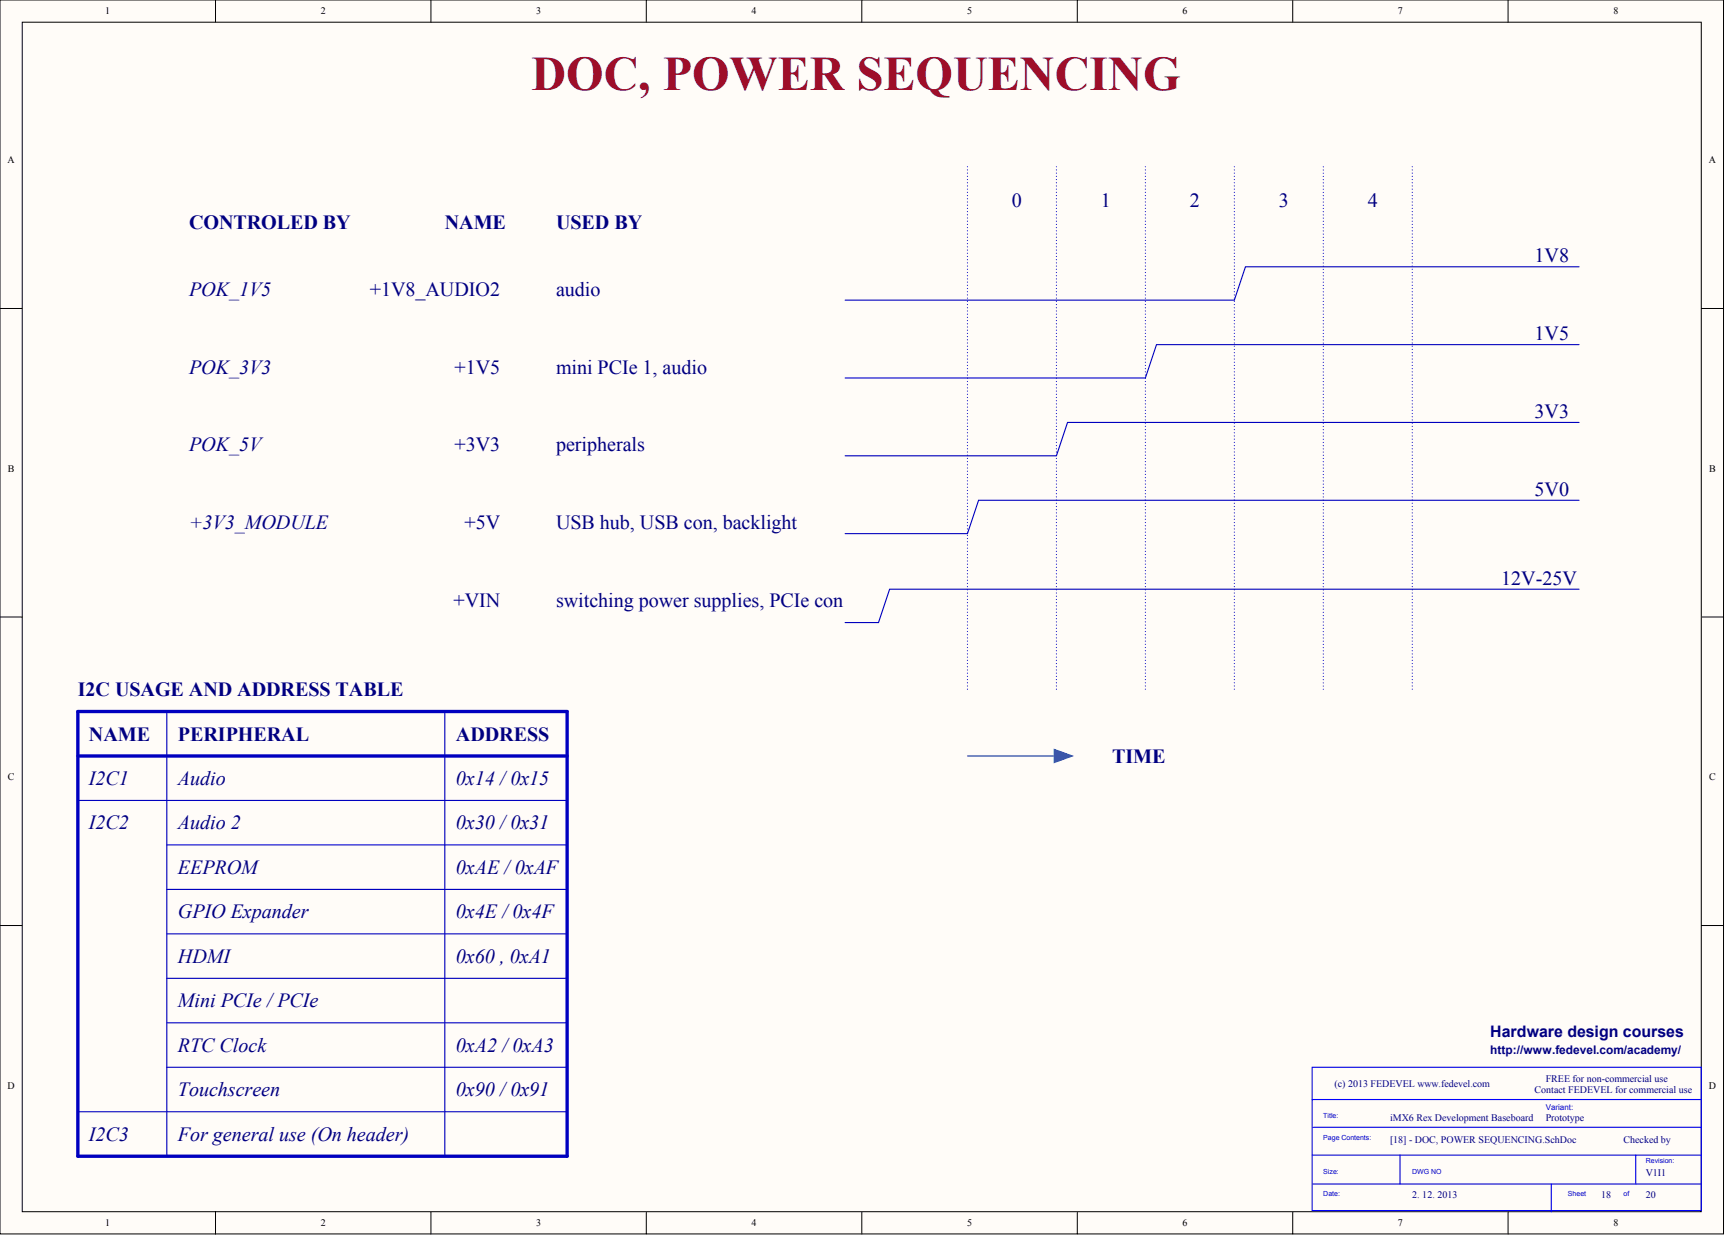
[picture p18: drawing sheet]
<svg xmlns="http://www.w3.org/2000/svg" width="656mm" height="470mm" viewBox="0 0 656 470" stroke-linecap="round" stroke-linejoin="round" font-family="sans-serif">
<defs><g id="words">
<text font-size="18.3" fill="#9e0e29" x="202" y="34">DOC, POWER SEQUENCING</text>
<g font-size="7.6" fill="#000080">
<text x="384.5" y="78.6">0</text>
<text x="418.3" y="78.6">1</text>
<text x="452.1" y="78.6">2</text>
<text x="485.9" y="78.6">3</text>
<text x="519.7" y="78.6">4</text>
<text x="71.8" y="87">CONTROLED BY</text>
<text x="169" y="87">NAME</text>
<text x="211.3" y="87">USED BY</text>
<text x="583.1" y="99.7">1V8</text>
<text x="71.8" y="112.4">POK_1V5</text>
<text x="140.5" y="112.4">+1V8_AUDIO2</text>
<text x="211.3" y="112.4">audio</text>
<text x="583.1" y="129.3">1V5</text>
<text x="71.8" y="141.9">POK_3V3</text>
<text x="172.7" y="141.9">+1V5</text>
<text x="211.3" y="141.9">mini PCIe 1, audio</text>
<text x="583.1" y="158.8">3V3</text>
<text x="71.8" y="171.5">POK_5V</text>
<text x="172.7" y="171.5">+3V3</text>
<text x="211.3" y="171.5">peripherals</text>
<text x="583.1" y="188.4">5V0</text>
<text x="71.8" y="201.1">+3V3_MODULE</text>
<text x="176.5" y="201.1">+5V</text>
<text x="211.3" y="201.1">USB hub, USB con, backlight</text>
<text x="570.4" y="222.2">12V-25V</text>
<text x="172.3" y="230.6">+VIN</text>
<text x="211.3" y="230.6">switching power supplies, PCIe con</text>
<text x="29.6" y="264.4">I2C USAGE AND ADDRESS TABLE</text>
<text x="33.8" y="281.3">NAME</text>
<text x="67.6" y="281.3">PERIPHERAL</text>
<text x="173.2" y="281.3">ADDRESS</text>
<text x="422.5" y="289.8">TIME</text>
<text x="33.8" y="298.2">I2C1</text>
<text x="67.6" y="298.2">Audio</text>
<text x="173.2" y="298.2">0x14 / 0x15</text>
<text x="33.8" y="315.1">I2C2</text>
<text x="67.6" y="315.1">Audio 2</text>
<text x="173.2" y="315.1">0x30 / 0x31</text>
<text x="67.6" y="332">EEPROM</text>
<text x="173.2" y="332">0xAE / 0xAF</text>
<text x="67.6" y="348.9">GPIO Expander</text>
<text x="173.2" y="348.9">0x4E / 0x4F</text>
<text x="67.6" y="365.8">HDMI</text>
<text x="173.2" y="365.8">0x60 , 0xA1</text>
<text x="67.6" y="382.7">Mini PCIe / PCIe</text>
<text x="67.6" y="399.6">RTC Clock</text>
<text x="173.2" y="399.6">0xA2 / 0xA3</text>
<text x="67.6" y="416.5">Touchscreen</text>
<text x="173.2" y="416.5">0x90 / 0x91</text>
<text x="33.8" y="433.3">I2C3</text>
<text x="67.6" y="433.3">For general use (On header)</text>
</g>
<text font-size="6" fill="#000080" x="566.2" y="394">Hardware design courses</text>
<text font-size="4.5" fill="#000080" x="566.2" y="400.2">http://www.fedevel.com/academy/</text>
<g font-size="3.8">
<text x="40" y="5.5">1</text>
<text x="121.9" y="5.5">2</text>
<text x="203.7" y="5.5">3</text>
<text x="285.6" y="5.5">4</text>
<text x="367.4" y="5.5">5</text>
<text x="449.3" y="5.5">6</text>
<text x="531.2" y="5.5">7</text>
<text x="613" y="5.5">8</text>
<text x="2.8" y="62">A</text>
<text x="649.3" y="62">A</text>
<text x="3" y="179.2">B</text>
<text x="649.4" y="179.2">B</text>
<text x="3" y="296.4">C</text>
<text x="649.4" y="296.4">C</text>
<text x="2.8" y="413.6">D</text>
<text x="649.3" y="413.6">D</text>
<text x="40" y="465.8">1</text>
<text x="121.9" y="465.8">2</text>
<text x="203.7" y="465.8">3</text>
<text x="285.6" y="465.8">4</text>
<text x="367.4" y="465.8">5</text>
<text x="449.3" y="465.8">6</text>
<text x="531.2" y="465.8">7</text>
<text x="613" y="465.8">8</text>
</g>
<g font-size="3.8" fill="#000080">
<text x="507" y="413">(c) 2013 FEDEVEL www.fedevel.com</text>
<text x="587.3" y="410.9">FREE for non-commercial use</text>
<text x="583.1" y="415.1">Contact FEDEVEL for commercial use</text>
<text x="528.2" y="425.7">iMX6 Rex Development Baseboard</text>
<text x="587.3" y="425.7">Prototype</text>
<text x="528.2" y="434.1">[18] - DOC, POWER SEQUENCING.SchDoc</text>
<text x="616.9" y="434.1">Checked by</text>
<text x="625.3" y="446.8">V1I1</text>
<text x="536.6" y="455.3">2. 12. 2013</text>
<text x="608.4" y="455.3">18</text>
<text x="625.3" y="455.3">20</text>
</g>
<text font-size="3" fill="#00f" x="587.3" y="421.7">Variant:</text>
<g font-size="2.7" fill="#00f">
<text x="502.8" y="424.7">Title:</text>
<text x="502.8" y="433.2">Page Contents:</text>
<text x="625.3" y="441.6">Revision:</text>
<text x="502.8" y="445.8">Size:</text>
<text x="536.6" y="445.8">DWG NO</text>
<text x="502.8" y="454.3">Date:</text>
<text x="595.8" y="454.3">Sheet</text>
<text x="616.9" y="454.3">of</text>
</g>
</g></defs>
<g fill="#fffcf8" stroke="#000" stroke-width=".38">
<path d="M0 0h654.9v468.7h-654.9z"/>
<path d="M8.5 8.4h637.9v451.9h-637.9z"/>
</g>
<g fill="none" stroke="#000" stroke-width=".38">
<path d="M81.9 0v8.4M163.7 0v8.4M245.6 0v8.4M327.5 0v8.4M409.3 0v8.4M491.2 0v8.4M573 0v8.4M0 117.2h8.5M646.5 117.2h8.4M0 234.4h8.5M646.5 234.4h8.4M0 351.6h8.5"/>
<path d="M646.5 351.6h8.4M81.9 460.3v8.5M163.7 460.3v8.5M245.6 460.3v8.5M327.5 460.3v8.5M409.3 460.3v8.5M491.2 460.3v8.5M573 460.3v8.5"/>
</g>
<path d="M498.6 405.4h147.8v54.5h-147.8zM498.6 417.7h147.9M498.6 438.8h147.9M499 428.2h147.5M532 438.8v11M621.5 438.8v11M499 449.8h147.5M589.4 449.8v10.5" fill="none" stroke="#00f" stroke-width=".42"/>
<g fill="none" stroke="#0000bf" stroke-width=".42">
<path d="M600 101.3h-126.8l-4.2 12.7h-147.9M600 130.9h-160.6l-4.2 12.7h-114.1M600 160.5h-194.4l-4.2 12.6h-80.3M600 190h-228.2l-4.2 12.7h-46.5M600 223.8h-262l-4.2 12.7h-12.7M63.4 270.3v168.9M169 270.3v168.9M29.6 304.1h185.9M63.4 321h152.1M63.4 337.9h152.1M63.4 354.7h152.1M63.4 371.6h152.1"/>
<path d="M63.4 388.5h152.1M63.4 405.4h152.1M29.6 422.3h185.9"/>
</g>
<path d="M502.8 63.3v198.5M367.6 261.8v-198.5M401.4 261.8v-198.5M435.2 261.8v-198.5M469 261.8v-198.5M536.6 261.8v-198.5" fill="none" stroke="#0000bf" stroke-width=".42" stroke-dasharray="0 1.2"/>
<path d="M367.6 287.2h38" fill="none" stroke="#0075ad" stroke-width=".42"/>
<path d="M400.6 284.6l6.9 2.6-6.9 2.5z" fill="#0075ad" stroke="#0075ad" stroke-width=".38"/>
<path d="M29.6 270.3h185.9v168.9h-185.9zM29.6 287.2h185.9" fill="none" stroke="#0000bf" stroke-width="1.3"/>
<use href="#words"/>
</svg>
